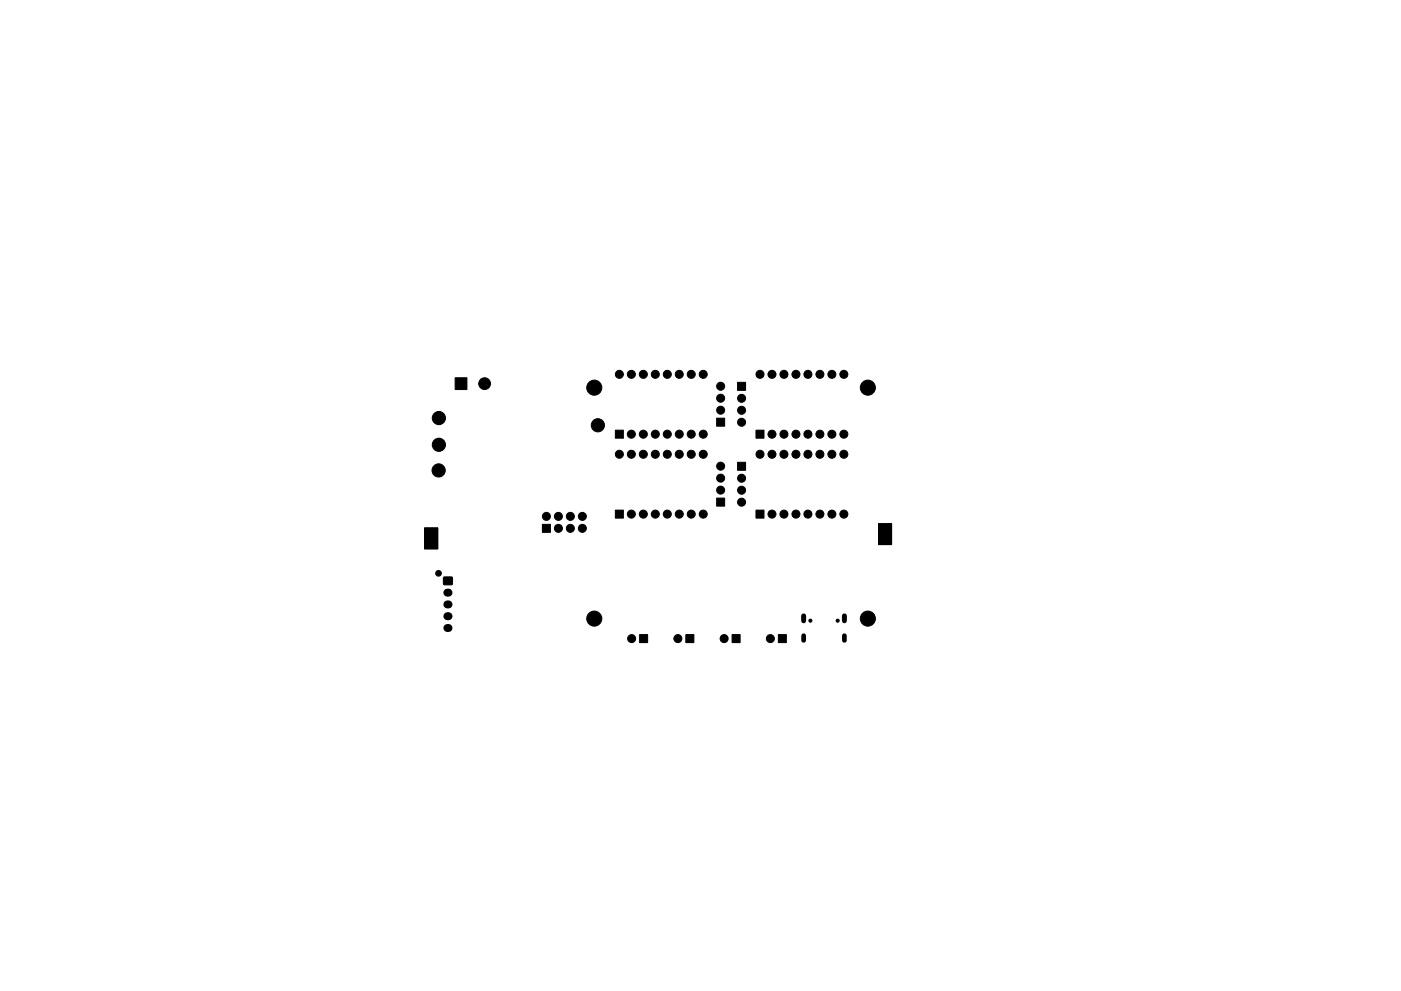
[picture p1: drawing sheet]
<svg xmlns="http://www.w3.org/2000/svg" width="297mm" height="210mm" viewBox="0 0 297 210" stroke-linecap="round" stroke-linejoin="round" font-family="sans-serif">
<path d="M90 112h2.8v4.4h-2.8zM186.3 111.1h2.7v4.4h-2.7z" fill="none" stroke="#000" stroke-width=".21"/>
<g fill="#000" stroke="#000" stroke-width=".21">
<path d="M96.5 80.1h2.5v2.5h-2.5zM130.5 91.3h1.7v1.7h-1.7zM151.9 88.7h1.7v1.7h-1.7zM156.4 98.1h1.7v1.7h-1.7zM156.4 81.1h1.7v1.7h-1.7zM160.3 91.3h1.7v1.7h-1.7zM90 112h2.8v4.4h-2.8zM115 111.2h1.7v1.7h-1.7zM130.5 108.2h1.7v1.7h-1.7zM151.9 105.7h1.7v1.7h-1.7zM160.3 108.2h1.7v1.7h-1.7zM186.3 111.1h2.7v4.4h-2.7z"/>
<path d="M94.1 122.5h1.8v1.5h-1.8zM135.6 134.6h1.7v1.7h-1.7zM145.4 134.6h1.7v1.7h-1.7zM155.2 134.6h1.7v1.7h-1.7zM165 134.6h1.7v1.7h-1.7z"/>
<circle cx="131.3" cy="79.4" r=".85"/>
<circle cx="133.9" cy="79.4" r=".85"/>
<circle cx="136.4" cy="79.4" r=".85"/>
<circle cx="138.9" cy="79.4" r=".85"/>
<circle cx="141.5" cy="79.4" r=".85"/>
<circle cx="144" cy="79.4" r=".85"/>
<circle cx="146.6" cy="79.4" r=".85"/>
<circle cx="149.1" cy="79.4" r=".85"/>
<circle cx="161.1" cy="79.4" r=".85"/>
<circle cx="163.7" cy="79.4" r=".85"/>
<circle cx="166.2" cy="79.4" r=".85"/>
<circle cx="168.8" cy="79.4" r=".85"/>
<circle cx="171.3" cy="79.4" r=".85"/>
<circle cx="173.8" cy="79.4" r=".85"/>
<circle cx="176.4" cy="79.4" r=".85"/>
<circle cx="178.9" cy="79.4" r=".85"/>
<circle cx="93" cy="99.8" r="1.4"/>
<circle cx="93" cy="88.7" r="1.4"/>
<circle cx="93.1" cy="94.4" r="1.4"/>
<circle cx="102.7" cy="81.4" r="1.25"/>
<circle cx="126" cy="82.2" r="1.6"/>
<circle cx="126.8" cy="90.2" r="1.4"/>
<circle cx="131.3" cy="96.4" r=".85"/>
<circle cx="133.9" cy="92.1" r=".85"/>
<circle cx="133.9" cy="96.4" r=".85"/>
<circle cx="136.4" cy="92.1" r=".85"/>
<circle cx="136.4" cy="96.4" r=".85"/>
<circle cx="138.9" cy="92.1" r=".85"/>
<circle cx="138.9" cy="96.4" r=".85"/>
<circle cx="141.5" cy="92.1" r=".85"/>
<circle cx="141.5" cy="96.4" r=".85"/>
<circle cx="144" cy="92.1" r=".85"/>
<circle cx="144" cy="96.4" r=".85"/>
<circle cx="146.6" cy="92.1" r=".85"/>
<circle cx="146.6" cy="96.4" r=".85"/>
<circle cx="149.1" cy="92.1" r=".85"/>
<circle cx="149.1" cy="96.4" r=".85"/>
<circle cx="152.8" cy="98.9" r=".85"/>
<circle cx="152.8" cy="84.5" r=".85"/>
<circle cx="152.8" cy="87" r=".85"/>
<circle cx="152.8" cy="81.9" r=".85"/>
<circle cx="157.2" cy="84.5" r=".85"/>
<circle cx="157.2" cy="87" r=".85"/>
<circle cx="157.2" cy="89.6" r=".85"/>
<circle cx="161.1" cy="96.4" r=".85"/>
<circle cx="163.7" cy="92.1" r=".85"/>
<circle cx="163.7" cy="96.4" r=".85"/>
<circle cx="166.2" cy="92.1" r=".85"/>
<circle cx="166.2" cy="96.4" r=".85"/>
<circle cx="168.8" cy="92.1" r=".85"/>
<circle cx="168.8" cy="96.4" r=".85"/>
<circle cx="171.3" cy="92.1" r=".85"/>
<circle cx="171.3" cy="96.4" r=".85"/>
<circle cx="173.8" cy="92.1" r=".85"/>
<circle cx="173.8" cy="96.4" r=".85"/>
<circle cx="176.4" cy="92.1" r=".85"/>
<circle cx="176.4" cy="96.4" r=".85"/>
<circle cx="178.9" cy="92.1" r=".85"/>
<circle cx="178.9" cy="96.4" r=".85"/>
<circle cx="184" cy="82.2" r="1.6"/>
<circle cx="115.8" cy="109.6" r=".85"/>
<circle cx="118.4" cy="109.6" r=".85"/>
<circle cx="118.4" cy="112.1" r=".85"/>
<circle cx="120.9" cy="109.6" r=".85"/>
<circle cx="120.9" cy="112.1" r=".85"/>
<circle cx="123.5" cy="112.1" r=".85"/>
<circle cx="123.5" cy="109.6" r=".85"/>
<circle cx="133.9" cy="109.1" r=".85"/>
<circle cx="136.4" cy="109.1" r=".85"/>
<circle cx="138.9" cy="109.1" r=".85"/>
<circle cx="141.5" cy="109.1" r=".85"/>
<circle cx="144" cy="109.1" r=".85"/>
<circle cx="146.6" cy="109.1" r=".85"/>
<circle cx="149.1" cy="109.1" r=".85"/>
<circle cx="152.8" cy="101.4" r=".85"/>
<circle cx="152.8" cy="104" r=".85"/>
<circle cx="157.2" cy="101.5" r=".85"/>
<circle cx="157.2" cy="106.5" r=".85"/>
<circle cx="157.2" cy="104" r=".85"/>
<circle cx="163.7" cy="109.1" r=".85"/>
<circle cx="166.2" cy="109.1" r=".85"/>
<circle cx="168.8" cy="109.1" r=".85"/>
<circle cx="171.3" cy="109.1" r=".85"/>
<circle cx="173.8" cy="109.1" r=".85"/>
<circle cx="176.4" cy="109.1" r=".85"/>
<circle cx="178.9" cy="109.1" r=".85"/>
<circle cx="93" cy="121.6" r=".6"/>
<circle cx="126" cy="131.2" r="1.6"/>
<circle cx="133.9" cy="135.5" r=".85"/>
<circle cx="143.7" cy="135.5" r=".85"/>
<circle cx="153.5" cy="135.5" r=".85"/>
<circle cx="163.3" cy="135.5" r=".85"/>
<circle cx="171.8" cy="131.7" r=".33"/>
<circle cx="177.6" cy="131.7" r=".33"/>
<circle cx="184" cy="131.2" r="1.6"/>
</g>
<path d="M170.4 130.7v1M179 130.7v1" fill="none" stroke="#000" stroke-width="1.1"/>
<path d="M170.4 134.9v1M179 134.9v1" fill="none" stroke="#000" stroke-width="1"/>
<path d="M94.8 125.7h.3M94.8 128.2h.3M94.8 130.7h.3M94.8 133.2h.3" fill="none" stroke="#000" stroke-width="1.7"/>
</svg>
